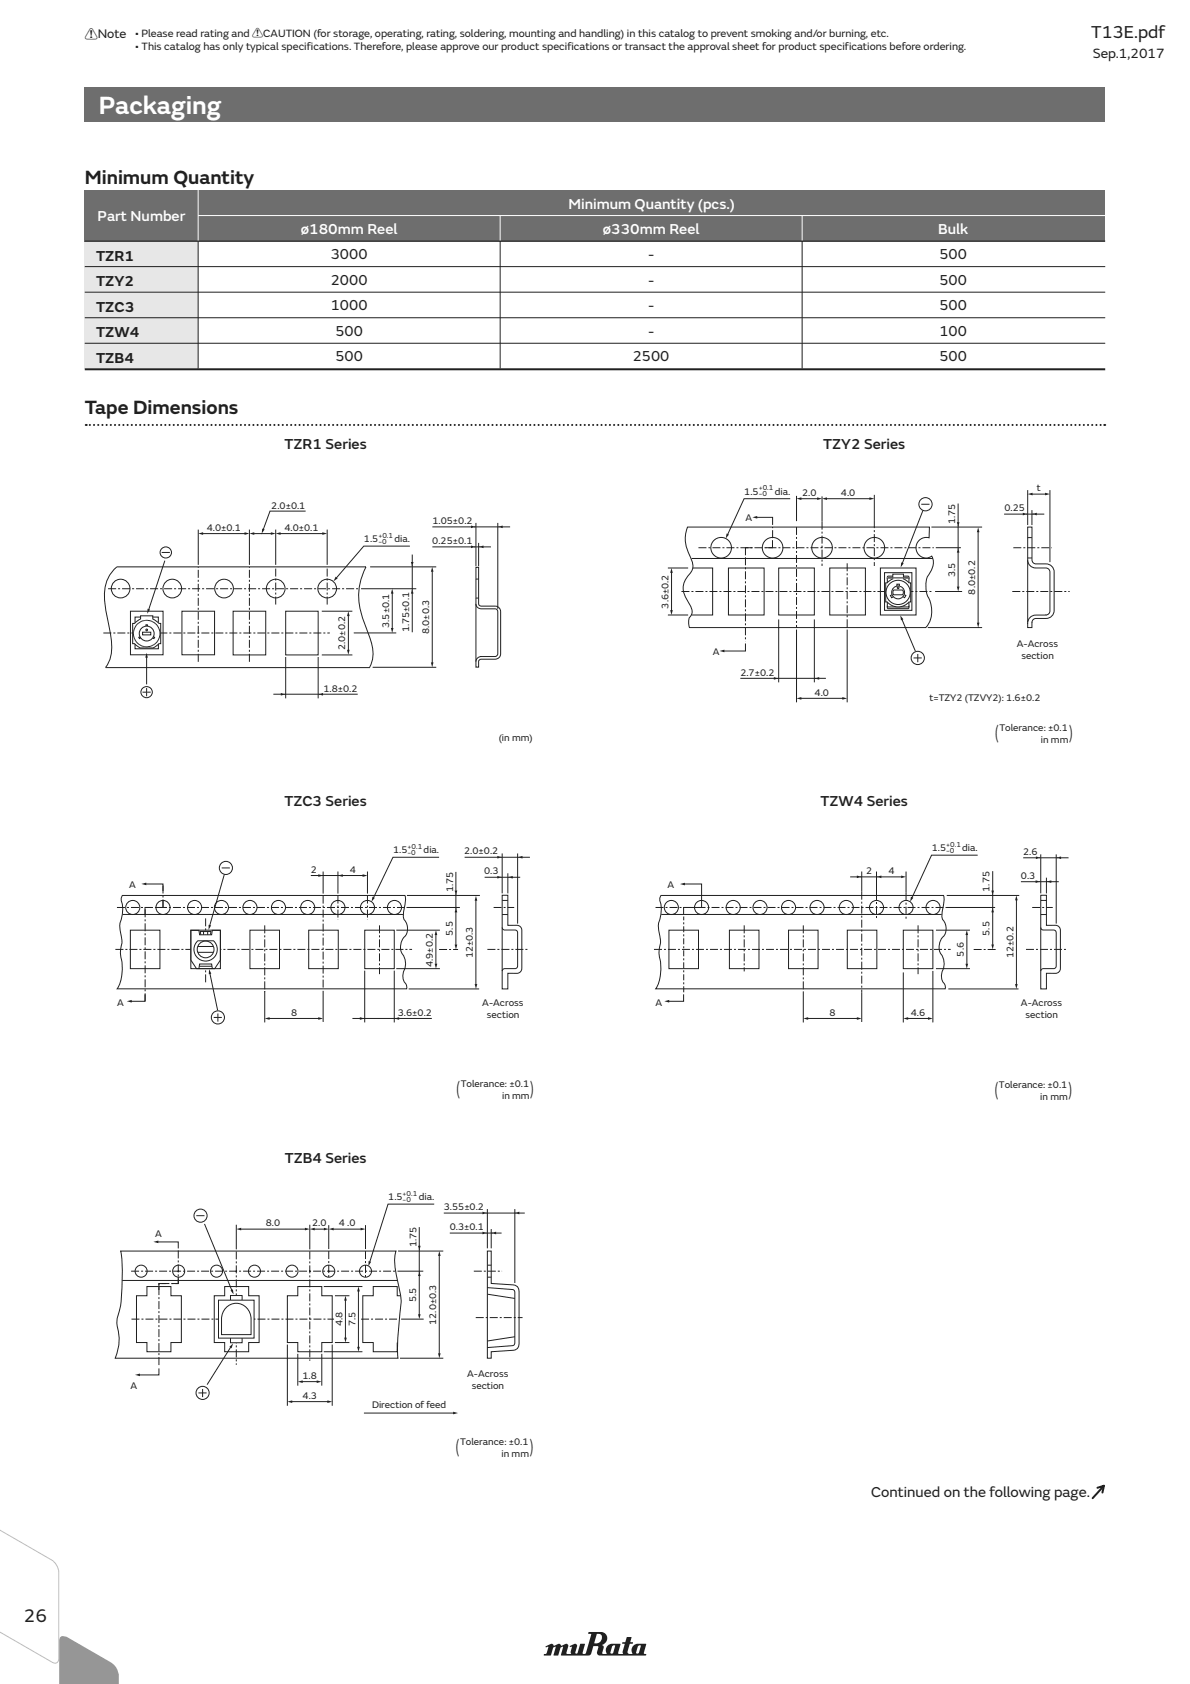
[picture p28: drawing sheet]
<svg xmlns="http://www.w3.org/2000/svg" width="210mm" height="297mm" viewBox="0 0 210 297" stroke-linecap="round" stroke-linejoin="round" font-family="sans-serif">
<defs><g id="words">
<text font-size="4.6" fill="#fff" x="17.5" y="20">Packaging</text>
<g font-size="3.5" fill="#231f20">
<text x="15" y="32.4">Minimum Quantity</text>
<text x="15" y="72.9">Tape Dimensions</text>
<text x="175.5" y="130.1">(</text>
<text x="188.6" y="130.1">)</text>
<text x="80.5" y="193">(</text>
<text x="93.6" y="193">)</text>
<text x="175.4" y="193.1">(</text>
<text x="188.5" y="193.1">)</text>
<text x="80.4" y="256.1">(</text>
<text x="93.5" y="256.1">)</text>
</g>
<text font-size="3.4" fill="#231f20" x="4.2" y="286.2">26</text>
<text font-size="3.2" fill="#231f20" x="192.5" y="6.7">T13E.pdf</text>
<g font-size="2.6" fill="#fff">
<text x="17.2" y="39">Part Number</text>
<text x="53" y="41.3">ø180mm Reel</text>
<text x="100.3" y="36.8">Minimum Quantity (pcs.)</text>
<text x="106.3" y="41.3">ø330mm Reel</text>
<text x="165.5" y="41.3">Bulk</text>
</g>
<g font-size="2.6" fill="#231f20">
<text x="17" y="46">TZR1</text>
<text x="58.3" y="45.8">3000</text>
<text x="114.3" y="45.8">-</text>
<text x="165.7" y="45.8">500</text>
<text x="17" y="50.5">TZY2</text>
<text x="58.3" y="50.3">2000</text>
<text x="114.3" y="50.3">-</text>
<text x="165.7" y="50.3">500</text>
<text x="17" y="55">TZC3</text>
<text x="17" y="59.5">TZW4</text>
<text x="58.3" y="54.8">1000</text>
<text x="59.2" y="59.3">500</text>
<text x="114.3" y="54.8">-</text>
<text x="114.3" y="59.3">-</text>
<text x="165.7" y="54.8">500</text>
<text x="165.7" y="59.3">100</text>
<text x="17" y="64">TZB4</text>
<text x="59.2" y="63.8">500</text>
<text x="111.6" y="63.8">2500</text>
<text x="165.7" y="63.8">500</text>
<text x="50.2" y="79.1">TZR1 Series</text>
<text x="145.2" y="79.1">TZY2 Series</text>
<text x="50.2" y="142.1">TZC3 Series</text>
<text x="144.7" y="142.1">TZW4 Series</text>
<text x="50.2" y="205.1">TZB4 Series</text>
<text x="153.7" y="264">Continued on the following page.</text>
</g>
<text font-size="2.5" fill="#231f20" x="192.8" y="10.3">Sep.1,2017</text>
<text font-size="2.3" fill="#231f20" x="15" y="6.9">!Note</text>
<g font-size="1.9" fill="#231f20">
<text x="23.9" y="6.5">• Please read rating and !CAUTION (for storage, operating, rating, soldering, mounting and handling) in this catalog to prevent smoking and/or burning, etc.</text>
<text x="23.9" y="8.8">• This catalog has only typical specifications. Therefore, please approve our product specifications or transact the approval sheet for product specifications before ordering.</text>
</g>
<g font-size="1.8" fill="#231f20">
<text x="47.8" y="89.8">2.0±0.1</text>
<text x="131.3" y="87.3">1.5</text>
<text x="136.7" y="87.3">dia.</text>
<text x="141.5" y="87.4">2.0</text>
<text x="148.3" y="87.4">4.0</text>
<text x="182.9" y="86.6">t</text>
<text x="36.5" y="93.6">4.0±0.1</text>
<text x="50.2" y="93.6">4.0±0.1</text>
<text x="64.2" y="95.6">1.5</text>
<text x="69.6" y="95.6">dia.</text>
<text x="76.2" y="95.9">0.25±0.1</text>
<text x="76.3" y="92.4">1.05±0.2</text>
<text x="131.5" y="91.9">A</text>
<text x="168.5" y="92.4" transform="rotate(-90 168.5 92.4)">1.75</text>
<text x="177.2" y="90.1">0.25</text>
<text x="168.5" y="101.7" transform="rotate(-90 168.5 101.7)">3.5</text>
<text x="117.9" y="107.3" transform="rotate(-90 117.9 107.3)">3.6±0.2</text>
<text x="172" y="104.9" transform="rotate(-90 172 104.9)">8.0±0.2</text>
<text x="68.6" y="110.8" transform="rotate(-90 68.6 110.8)">3.5±0.1</text>
<text x="72.2" y="111.6" transform="rotate(-90 72.2 111.6)">1.75±0.1</text>
<text x="75.7" y="111.9" transform="rotate(-90 75.7 111.9)">8.0±0.3</text>
<text x="60.9" y="114.7" transform="rotate(-90 60.9 114.7)">2.0±0.2</text>
<text x="125.7" y="115.5">A</text>
<text x="130.6" y="119.2">2.7±0.2</text>
<text x="179.4" y="114.1">A-Across</text>
<text x="180.2" y="116.2">section</text>
<text x="57.1" y="122">1.8±0.2</text>
<text x="143.7" y="122.7">4.0</text>
<text x="163.9" y="123.7">t=TZY2 (TZVY2): 1.6±0.2</text>
<text x="88" y="130.7">(in mm)</text>
<text x="176.3" y="128.9">Tolerance: ±0.1</text>
<text x="183.6" y="131">in mm</text>
<text x="54.8" y="154">2</text>
<text x="61.7" y="154">4</text>
<text x="69.3" y="150.5">1.5</text>
<text x="74.7" y="150.5">dia.</text>
<text x="81.9" y="150.7">2.0±0.2</text>
<text x="85.4" y="154.2">0.3</text>
<text x="152.8" y="154.1">2</text>
<text x="156.7" y="154.1">4</text>
<text x="164.3" y="150.1">1.5</text>
<text x="169.7" y="150.1">dia.</text>
<text x="180.1" y="155">0.3</text>
<text x="180.5" y="150.8">2.6</text>
<text x="22.8" y="156.6">A</text>
<text x="79.9" y="157.4" transform="rotate(-90 79.9 157.4)">1.75</text>
<text x="117.8" y="156.6">A</text>
<text x="174.6" y="157.3" transform="rotate(-90 174.6 157.3)">1.75</text>
<text x="79.9" y="165" transform="rotate(-90 79.9 165)">5.5</text>
<text x="174.6" y="165" transform="rotate(-90 174.6 165)">5.5</text>
<text x="76.3" y="170.6" transform="rotate(-90 76.3 170.6)">4.9±0.2</text>
<text x="83.4" y="169" transform="rotate(-90 83.4 169)">12±0.3</text>
<text x="170" y="168.7" transform="rotate(-90 170 168.7)">5.6</text>
<text x="178.7" y="169" transform="rotate(-90 178.7 169)">12±0.2</text>
<text x="20.7" y="177.4">A</text>
<text x="51.3" y="179.2">8</text>
<text x="70.2" y="179.2">3.6±0.2</text>
<text x="85.1" y="177.4">A-Across</text>
<text x="85.9" y="179.5">section</text>
<text x="115.7" y="177.4">A</text>
<text x="146.3" y="179.2">8</text>
<text x="160.7" y="179.2">4.6</text>
<text x="180.1" y="177.4">A-Across</text>
<text x="180.9" y="179.5">section</text>
<text x="81.3" y="191.8">Tolerance: ±0.1</text>
<text x="176.2" y="191.8">Tolerance: ±0.1</text>
<text x="88.6" y="193.9">in mm</text>
<text x="183.5" y="194">in mm</text>
<text x="68.5" y="211.7">1.5</text>
<text x="73.9" y="211.7">dia.</text>
<text x="78.3" y="213.4">3.55±0.2</text>
<text x="27.3" y="218.2">A</text>
<text x="46.9" y="216.3">8.0</text>
<text x="55" y="216.3">2.0</text>
<text x="59.8" y="216.3">4 .0</text>
<text x="73.4" y="220" transform="rotate(-90 73.4 220)">1.75</text>
<text x="79.3" y="216.9">0.3±0.1</text>
<text x="60.4" y="234" transform="rotate(-90 60.4 234)">4.8</text>
<text x="62.7" y="234" transform="rotate(-90 62.7 234)">7.5</text>
<text x="73.4" y="229.7" transform="rotate(-90 73.4 229.7)">5.5</text>
<text x="76.9" y="233.7" transform="rotate(-90 76.9 233.7)">12.0±0.3</text>
<text x="23" y="245">A</text>
<text x="53.4" y="243.2">1.8</text>
<text x="82.4" y="243">A-Across</text>
<text x="83.2" y="245.1">section</text>
<text x="53.4" y="246.8">4.3</text>
<text x="65.6" y="248.4">Direction of feed</text>
<text x="81.2" y="254.9">Tolerance: ±0.1</text>
<text x="88.5" y="257">in mm</text>
</g>
<g font-size="1.3" fill="#231f20">
<text x="133.8" y="86.5">+0.1</text>
<text x="133.8" y="87.5">-0</text>
<text x="66.7" y="94.8">+0.1</text>
<text x="66.7" y="95.9">-0</text>
<text x="71.9" y="149.7">+0.1</text>
<text x="166.9" y="149.4">+0.1</text>
<text x="71.9" y="150.8">-0</text>
<text x="166.9" y="150.4">-0</text>
<text x="71" y="210.9">+0.1</text>
<text x="71" y="212">-0</text>
</g>
</g></defs>
<path d="M15 15.5h180v6h-180z" fill="#6d6e70"/>
<path d="M15 42.5h20v22.5h-20z" fill="#e6e7e8"/>
<path d="M15 33.5h179.9v9h-179.9z" fill="#6d6e70"/>
<path d="M35 38h159.9M35 33.5v9M88.2 38v4.5M141.5 38v4.5" fill="none" stroke="#fff" stroke-width=".18"/>
<path d="M15 47h179.9M15 51.5h179.9M15 56h179.9M15 42.5h179.9M35 42.5v22.5M88.2 42.5v22.5M141.5 42.5v22.5M15 60.5h179.9M27.9 109.8v-1h-4.1v1.1" fill="none" stroke="#231f20" stroke-width=".18"/>
<path d="M15 65.1h179.9" fill="none" stroke="#231f20" stroke-width=".35"/>
<path d="M18.2 111.7h40" fill="none" stroke="#231f20" stroke-width=".18" stroke-dasharray="1.4 .4 .4 .4" stroke-linecap="butt"/>
<path d="M23.4 110h.3l1.1-.8v-.6h2.2v.6l1 .8h.3v3.5h-.3l-1 .8h-2.2l-1.1-.8h-.3z" fill="#fff"/>
<path d="M23.4 110h.3l1.1-.8v-.6h2.2v.6l1 .8h.3v3.5h-.3l-1 .8h-2.2l-1.1-.8h-.3zM83.9 100.1h.5v6.5l.1 .2 .4 .1h2.6a.96 .96 0 0 1 .8 1v7.5a.95 .95 0 0 1-.9 .9h-2.8l-.2 .3v1.1h-.5v-1a.91 .91 0 0 1 1-.9h2.5l.4-.4-.1-7.8-.4-.2h-2.4a.91 .91 0 0 1-1-.9z" fill="none" stroke="#231f20" stroke-width=".18"/>
<g fill="none" stroke="#231f20" stroke-width=".18">
<path d="M46.2 94.1h.1M23 107.8h5.8v7.7h-5.8zM24.5 112.4l.4-.2 .1 .2-.4 .2zM25.7 110.2h.3v.5h-.3zM26.9 112.2l.4 .2-.1 .2-.5-.2zM27.9 113.6v.8h-4.1v-.8M32.1 107.8h5.7v7.7h-5.7zM41.1 107.8h5.8v7.7h-5.8zM50.4 107.8h5.7v7.7h-5.7zM65.2 117.7a6.9 6.9 0 0 0-.3-6l-.4-1.1a11.7 11.7 0 0 1 .1-10.6h-44a7.1 7.1 0 0 0-2 6.9l.4 2.6a17.1 17.1 0 0 1 .6 6.2l-.4 1-.6 1 46.6 .1M83.9 106.5v10.2M83.9 102.1h.5z"/>
<path d="M83.9 105.5h.5z"/>
<circle cx="21.3" cy="103.8" r="1.65"/>
<circle cx="25.9" cy="111.8" r="2.34"/>
<circle cx="30.4" cy="103.8" r="1.65"/>
<circle cx="39.5" cy="103.8" r="1.65"/>
<circle cx="48.6" cy="103.8" r="1.65"/>
<circle cx="57.7" cy="103.8" r="1.65"/>
</g>
<path d="M19.1 103.8h44.2" fill="none" stroke="#231f20" stroke-width=".18" stroke-dasharray="1.4 .4 .4 .4" stroke-linecap="butt"/>
<circle cx="25.9" cy="111.8" r="1.31" fill="#fff"/>
<g fill="none" stroke="#231f20" stroke-width=".18">
<path d="M25.2 111.5h1.4v.5h-1.4zM61.4 108.5v6.3"/>
<circle cx="25.9" cy="111.1" r=".15"/>
<circle cx="25.9" cy="111.8" r="1.31"/>
</g>
<path d="M35 116.7v-16.7M44 116.7v-16.7M48.6 106.6v-6.6M57.7 106.6v-6.6" fill="none" stroke="#231f20" stroke-width=".18" stroke-dasharray="1.4 .4 .4 .4" stroke-linecap="butt"/>
<g fill="#231f20">
<path d="M61.2 114.6h.5l-.3 .9z"/>
<path d="M61.4 107.8l.3 .9h-.5z"/>
</g>
<path d="M76.2 100.7v16.3" fill="none" stroke="#231f20" stroke-width=".18"/>
<g fill="#231f20">
<path d="M76 116.8h.5l-.3 .9z"/>
<path d="M76.2 100l.3 .8h-.5z"/>
</g>
<path d="M69.2 104.5v6.4" fill="none" stroke="#231f20" stroke-width=".18"/>
<g fill="#231f20">
<path d="M68.9 110.8h.5l-.2 .8z"/>
<path d="M69.2 103.8l.2 .9h-.5z"/>
</g>
<path d="M48.2 122.5h1.5M50 122.5h6.5" fill="none" stroke="#231f20" stroke-width=".18"/>
<path d="M49.5 122.2l.9 .3-.9 .2z" fill="#231f20"/>
<path d="M56.8 122.5h6.3" fill="none" stroke="#231f20" stroke-width=".18"/>
<path d="M56.1 122.5l.9-.3v.5z" fill="#231f20"/>
<path d="M72.7 97.8v1.5M72.7 99.6v4.6" fill="none" stroke="#231f20" stroke-width=".18"/>
<path d="M72.5 99.1h.4l-.2 .9z" fill="#231f20"/>
<path d="M72.7 104.5v7" fill="none" stroke="#231f20" stroke-width=".18"/>
<path d="M72.7 103.8l.2 .9h-.4z" fill="#231f20"/>
<path d="M83.6 96.5h1.2M85.1 96.5h1.5" fill="none" stroke="#231f20" stroke-width=".18"/>
<path d="M84.4 96.5l.9-.3v.5z" fill="#231f20"/>
<path d="M76.3 96.5h6.9" fill="none" stroke="#231f20" stroke-width=".18"/>
<path d="M83.1 96.2l.8 .3-.8 .2z" fill="#231f20"/>
<path d="M83.6 92.9h4.6M88.5 92.9h1.5" fill="none" stroke="#231f20" stroke-width=".18"/>
<path d="M87.8 92.9l.9-.2v.5z" fill="#231f20"/>
<path d="M76.3 92.9h6.9" fill="none" stroke="#231f20" stroke-width=".18"/>
<path d="M83.1 92.7l.8 .2-.8 .3z" fill="#231f20"/>
<path d="M49.3 94.1h7.7" fill="none" stroke="#231f20" stroke-width=".18"/>
<g fill="#231f20">
<path d="M48.6 94.1l.9-.2v.4z"/>
<path d="M56.9 93.9l.8 .2-.8 .2z"/>
</g>
<path d="M44.7 94.1h3.2" fill="none" stroke="#231f20" stroke-width=".18"/>
<g fill="#231f20">
<path d="M44 94.1l.9-.2v.4z"/>
<path d="M47.8 93.9l.8 .2-.8 .2z"/>
</g>
<path d="M35.7 94.1h7.6" fill="none" stroke="#231f20" stroke-width=".18"/>
<g fill="#231f20">
<path d="M35 94.1l.8-.2v.4z"/>
<path d="M43.1 93.9l.9 .2-.9 .2z"/>
</g>
<path d="M53.9 90.2h-6.3l-1.2 3.3" fill="none" stroke="#231f20" stroke-width=".18"/>
<path d="M46.2 93.2l.5 .2-.5 .7z" fill="#231f20"/>
<path d="M35 93.4v6.2M44 93.4v6.2M48.6 93.4v6.2M57.7 93.4v6.2M25.9 115.8v4.9" fill="none" stroke="#231f20" stroke-width=".18"/>
<path d="M25.9 115.1l.2 .9h-.5z" fill="#231f20"/>
<path d="M29.1 98.9l-2.9 8.7" fill="none" stroke="#231f20" stroke-width=".18"/>
<path d="M26 107.4l.5 .1-.5 .8z" fill="#231f20"/>
<path d="M72.3 96.3h-8.1l-4.9 5.7M50.4 115.9v7.3M56.1 115.9v7.3" fill="none" stroke="#231f20" stroke-width=".18"/>
<path d="M59.2 101.7l.4 .3-.8 .5z" fill="#231f20"/>
<g fill="none" stroke="#231f20" stroke-width=".18">
<path d="M65.3 100h11.6M83.9 92.2v7.7M84.4 95.8v4.1M87.8 92.2v15.2M56.8 107.8h5.4M56.8 115.5h5.4M62.4 111.6h7.5M63.7 103.8h9.7M65.7 117.7h11.2"/>
<circle cx="29.3" cy="97.5" r=".99"/>
<circle cx="25.9" cy="122.1" r=".99"/>
</g>
<path d="M28.5 97.4h1.5z" fill="#fff"/>
<path d="M28.5 97.4h1.5" fill="none" stroke="#231f20" stroke-width=".18"/>
<path d="M25.1 122.1h1.5z" fill="#fff"/>
<path d="M25.1 122.1h1.5" fill="none" stroke="#231f20" stroke-width=".18"/>
<path d="M25.9 121.4v1.4z" fill="#fff"/>
<path d="M25.9 121.4v1.4" fill="none" stroke="#231f20" stroke-width=".18"/>
<path d="M15.8 75h178.6" fill="none" stroke="#231f20" stroke-width=".35" stroke-dasharray="0 .7"/>
<g fill="#231f20">
<circle cx="15.1" cy="75" r=".18"/>
<circle cx="194.8" cy="75" r=".18"/>
</g>
<g fill="none" stroke="#231f20" stroke-width=".18">
<path d="M121.3 93h42.6v1.9a1.8 1.8 0 0 0-2.3 1.9 1.8 1.8 0 0 0 2.8 1.3 3.2 3.2 0 0 1-.7 3.5 4.7 4.7 0 0 0 .2 4.1 4.9 4.9 0 0 1-.6 5h-41.7l-.1-.7a1.73 1.73 0 0 1 .5-1.6 2.35 2.35 0 0 0-.5-2.1 3.7 3.7 0 0 1 .1-5 2.35 2.35 0 0 0 .2-3.1 6.1 6.1 0 0 1-.5-5.2zM122 98.5h42.5M181.3 93h.7v5.8a.71 .71 0 0 0 .7 .7h1.8a1.41 1.41 0 0 1 1.4 1.4v6.8a1.41 1.41 0 0 1-1.4 1.4h-1.8a.72 .72 0 0 0-.7 .7v.9h-.7v-.8a1.42 1.42 0 0 1 1.4-1.4h1.8a.71 .71 0 0 0 .7-.7v-6.9a.72 .72 0 0 0-.7-.7h-1.8a1.41 1.41 0 0 1-1.4-1.4zM181.3 98.4h.7M181.3 94.8h.7M181.3 98.8v11M122.2 100.2h3.5v8.3h-3.8M128.5 100.2h6.3v8.3h-6.3zM137.4 100.2h6.2v8.3h-6.2zM146.4 100.2h6.2v8.3h-6.2zM155.3 100.2h6.3v8.3h-6.3zM156 101h4.8v6.7h-4.8z"/>
<circle cx="127.2" cy="96.6" r="1.82"/>
<circle cx="136.3" cy="96.6" r="1.82"/>
<circle cx="145" cy="96.6" r="1.82"/>
<circle cx="154.2" cy="96.6" r="1.82"/>
</g>
<path d="M123.2 96.6h41.5M131.5 98.3v14.8M136.3 94.9v-2M140.5 92.9v17.8M145 92v7.8M149.4 99.4v11.3M154.2 91.7v8.1M178.7 96.6h6.8M120.2 104.3h44.4M178.6 104.3h10.1" fill="none" stroke="#231f20" stroke-width=".18" stroke-dasharray="1.4 .4 .4 .4" stroke-linecap="butt"/>
<path d="M156.6 106.8l3.6-.1 .1 .2v.3l-.1 .2h-3.5l-.2-.2z" fill="#e6e7e8"/>
<path d="M156.6 106.8l3.6-.1 .1 .2v.3l-.1 .2h-3.5l-.2-.2z" fill="none" stroke="#231f20" stroke-width=".18"/>
<path d="M156.6 101.7l3.6-.1 .1 .2v.3l-.1 .1h-3.5l-.2-.1z" fill="#e6e7e8"/>
<path d="M156.6 101.7l3.6-.1 .1 .2v.3l-.1 .1h-3.5l-.2-.1z" fill="none" stroke="#231f20" stroke-width=".18"/>
<path d="M156.5 101.9h3.8v5.2h-3.8z" fill="#fff"/>
<path d="M156.5 101.9h3.8v5.2h-3.8z" fill="none" stroke="#231f20" stroke-width=".18"/>
<path d="M157.5 101.3h1.9v.8l.9 .7h.3v3.4h-.3a2.56 2.56 0 0 1-3.8 0h-.3v-3.4h.3l1-.7z" fill="#fff"/>
<path d="M157.5 101.3h1.9v.8l.9 .7h.3v3.4h-.3a2.56 2.56 0 0 1-3.8 0h-.3v-3.4h.3l1-.7z" fill="none" stroke="#231f20" stroke-width=".18"/>
<circle cx="158.4" cy="104.5" r="2.14" fill="#fff"/>
<circle cx="158.4" cy="104.5" r="2.14" fill="none" stroke="#231f20" stroke-width=".18"/>
<path d="M158.2 103h.4v.4h-.4z" fill="#fff"/>
<path d="M158.2 103.4v-.4h.4v.4" fill="none" stroke="#231f20" stroke-width=".18"/>
<path d="M159.5 104.9l.3 .1-.2 .4-.3-.1z" fill="#fff"/>
<path d="M159.5 104.9l.3 .1-.2 .4-.3-.1" fill="none" stroke="#231f20" stroke-width=".18"/>
<path d="M157.1 105.1l.3-.2 .2 .4-.3 .1z" fill="#fff"/>
<path d="M157.4 104.9l-.3 .2 .2 .3 .3-.1" fill="none" stroke="#231f20" stroke-width=".18"/>
<path d="M156.5 101.9h3.8z" fill="#fff"/>
<path d="M156.5 101.9h3.8" fill="none" stroke="#231f20" stroke-width=".18"/>
<circle cx="158.4" cy="104.5" r="1.14" fill="#fff"/>
<circle cx="158.4" cy="104.5" r="1.14" fill="none" stroke="#231f20" stroke-width=".18"/>
<circle cx="158.4" cy="103.7" r=".15" fill="#fff"/>
<circle cx="158.4" cy="103.7" r=".15" fill="none" stroke="#231f20" stroke-width=".18"/>
<path d="M157.6 104.1h1.6l.1 .6-.1 .2h-1.6l-.1-.4z" fill="#fff"/>
<path d="M118.5 100.9v6.9M157.6 104.1h1.6l.1 .6-.1 .2h-1.6l-.1-.4z" fill="none" stroke="#231f20" stroke-width=".18"/>
<g fill="#231f20">
<path d="M118.2 107.6h.5l-.3 .9z"/>
<path d="M118.4 100.2l.3 .8h-.5z"/>
</g>
<path d="M169 97.3v6.3" fill="none" stroke="#231f20" stroke-width=".18"/>
<g fill="#231f20">
<path d="M169 96.6l.2 .9h-.4z"/>
<path d="M168.8 103.5h.4l-.2 .8z"/>
</g>
<path d="M172.5 93.7v16.3" fill="none" stroke="#231f20" stroke-width=".18"/>
<g fill="#231f20">
<path d="M172.5 93l.3 .9h-.5z"/>
<path d="M172.3 109.8h.5l-.3 .9z"/>
</g>
<path d="M145.7 88h7.8" fill="none" stroke="#231f20" stroke-width=".18"/>
<g fill="#231f20">
<path d="M145 88l.9-.3v.5z"/>
<path d="M153.4 87.7l.8 .3-.8 .2z"/>
</g>
<path d="M141.2 88h3.1" fill="none" stroke="#231f20" stroke-width=".18"/>
<g fill="#231f20">
<path d="M140.5 88l.9-.3v.5z"/>
<path d="M144.1 87.7l.9 .3-.9 .2z"/>
</g>
<path d="M141.2 123.2h7.5" fill="none" stroke="#231f20" stroke-width=".18"/>
<g fill="#231f20">
<path d="M148.6 123l.8 .2-.8 .2z"/>
<path d="M140.5 123.2l.9-.2v.4z"/>
</g>
<path d="M130.6 119.7h6M137 119.7h7" fill="none" stroke="#231f20" stroke-width=".18"/>
<path d="M136.5 119.4l.9 .3-.9 .2z" fill="#231f20"/>
<path d="M144.3 119.7h1.4" fill="none" stroke="#231f20" stroke-width=".18"/>
<path d="M143.6 119.7l.9-.3v.5z" fill="#231f20"/>
<path d="M182 87.2h2.5" fill="none" stroke="#231f20" stroke-width=".18"/>
<g fill="#231f20">
<path d="M181.3 87.1l.8-.2v.5z"/>
<path d="M184.3 86.9l.9 .2-.9 .3z"/>
</g>
<path d="M180.9 90.7h1.5M182.7 90.7h1.5" fill="none" stroke="#231f20" stroke-width=".18"/>
<path d="M182 90.7l.9-.3v.5z" fill="#231f20"/>
<path d="M177.1 90.7h3.5" fill="none" stroke="#231f20" stroke-width=".18"/>
<path d="M180.4 90.4l.9 .3-.9 .2z" fill="#231f20"/>
<path d="M169 88.8v3.5M169 92.6v4.4" fill="none" stroke="#231f20" stroke-width=".18"/>
<path d="M168.8 92.1h.4l-.2 .9z" fill="#231f20"/>
<path d="M162.8 90l-3.7 9.4M164.3 93h8.9M181.3 86.5v6.1M182 90v2.6M185.2 86.4v12.8M117.8 100.2h3.6M117.8 108.5h3.6M137.4 109.3v11.1M143.6 109.3v11.1M149.4 111v12.9M163.6 110.7h9.6M164.9 104.3h4.8" fill="none" stroke="#231f20" stroke-width=".18"/>
<path d="M159 99.2l.4 .2-.5 .7z" fill="#231f20"/>
<path d="M159.1 109.2l2.4 5.7" fill="none" stroke="#231f20" stroke-width=".18"/>
<path d="M158.8 108.5l.5 .7-.4 .2z" fill="#231f20"/>
<g fill="none" stroke="#231f20" stroke-width=".18">
<path d="M139.4 88h-8.2l-2.9 6.4M140.5 87.5v4.4M145 87.6v4.4M154.2 87.3v4.4M162.5 88.9h1.5M165.1 96.6h4.4M140.5 111v12.9M161.1 116.1h1.5M161.9 115.4v1.4"/>
<circle cx="163.2" cy="88.9" r="1.17"/>
<circle cx="161.9" cy="116.1" r="1.17"/>
</g>
<path d="M128.2 94.1l.4 .2-.6 .7z" fill="#231f20"/>
<path d="M132.7 96.6h-1.2v1.4M136.3 95.3v1.3h-1.3M131.5 113.5v1.3h-3.9" fill="none" stroke="#231f20" stroke-width=".18"/>
<path d="M126.9 114.8l.9-.2v.5z" fill="#231f20"/>
<path d="M133.4 91.3h2.9v1.3" fill="none" stroke="#231f20" stroke-width=".18"/>
<path d="M132.7 91.2l.9-.2v.5z" fill="#231f20"/>
<path d="M36.3 162v11.4" fill="none" stroke="#231f20" stroke-width=".18" stroke-dasharray="1.4 .4 .4 .4" stroke-linecap="butt"/>
<path d="M35.3 164.3h1.9l-.1 .6h-1.7z" fill="#fff"/>
<path d="M35.4 164.9l-.1-.6h1.9l-.1 .6" fill="none" stroke="#231f20" stroke-width=".18"/>
<path d="M20.4 167.5h52.3" fill="none" stroke="#231f20" stroke-width=".18" stroke-dasharray="1.4 .4 .4 .4" stroke-linecap="butt"/>
<path d="M33.7 164.1h1.4l.1 .8h2.1l.2-.8h1.4v5.2l-1 1.6h-3.2l-1-1.6z" fill="#fff"/>
<g fill="none" stroke="#231f20" stroke-width=".18">
<path d="M21.6 157.9h49.8a5.6 5.6 0 0 1-.2 2.7 2.06 2.06 0 0 0 .5 2.2 2.32 2.32 0 0 1-.6 2.8 2.62 2.62 0 0 0 .1 3.1 3.2 3.2 0 0 1-.1 2.9 2.11 2.11 0 0 0 .5 2l.1 .8h-51a8.5 8.5 0 0 0 .5-6.2l.2-1.3a6.8 6.8 0 0 0-.3-3.2v-.6a6.9 6.9 0 0 0 .3-4.5zM88.6 157.9h1v5.3h1.6a.86 .86 0 0 1 .8 .9v6.7a.86 .86 0 0 1-.8 .9h-1.6v2.7h-1zM88.6 158.8h1M21.6 161.3h49.5M23 164.1h5.2v6.8h-5.2zM33.7 164.1h1.4l.1 .8h2.1l.2-.8h1.4v5.2l-1 1.6h-3.2l-1-1.6zM33.7 164.1h5.2v6.8h-5.2zM34.9 166.9h2.7M34.9 168h2.7M34.9 165.9h2.8a2.05 2.05 0 0 1 .1 3 2.05 2.05 0 0 1-3 0 2.05 2.05 0 0 1 .1-3zM35.1 170.8l.1-.8h2.1l.2 .8M35.1 170.4h2.3"/>
<path d="M35.9 164.3v.6M36.6 164.3v.6M44.1 164.1h5.2v6.8h-5.2zM54.5 164.1h5.2v6.8h-5.2zM64.3 164.1h5.2v6.8h-5.2zM76.9 164.8v5.4M88.6 161.3h1M88.6 163.6l.2 .4h.2l2.1 .1 .2 .4-.1 6.1-.3 .3h-1.9h-.2l-.2 .4"/>
<circle cx="23.4" cy="160.1" r="1.24"/>
<circle cx="28.8" cy="160.1" r="1.24"/>
<circle cx="34.3" cy="160.1" r="1.24"/>
<circle cx="36.3" cy="167.5" r="1.48"/>
<circle cx="39.1" cy="160.1" r="1.24"/>
<circle cx="44.1" cy="160.1" r="1.24"/>
<circle cx="49.1" cy="160.1" r="1.24"/>
<circle cx="54.3" cy="160.1" r="1.24"/>
<circle cx="59.6" cy="160.1" r="1.24"/>
<circle cx="64.8" cy="160.1" r="1.24"/>
<circle cx="69.6" cy="160.1" r="1.24"/>
</g>
<path d="M57 158v16.4M59.6 158v4.3M64.8 158v4.3M20.6 160.1h50.7M25.6 176.6v-16.4M28.8 160.1v-4.2M46.7 163.2v11.8M66.9 163.2v8.6M77.4 167.5h3.4M86 167.5h7.1M87.1 160.1h3.6" fill="none" stroke="#231f20" stroke-width=".18" stroke-dasharray="1.4 .4 .4 .4" stroke-linecap="butt"/>
<g fill="#231f20">
<path d="M76.9 164.1l.2 .8h-.4z"/>
<path d="M76.7 170h.4l-.2 .9z"/>
</g>
<path d="M83.9 158.7v15" fill="none" stroke="#231f20" stroke-width=".18"/>
<g fill="#231f20">
<path d="M84 158l.2 .9h-.5z"/>
<path d="M83.7 173.6h.5l-.2 .8z"/>
</g>
<path d="M80.4 160.8v6" fill="none" stroke="#231f20" stroke-width=".18"/>
<g fill="#231f20">
<path d="M80.4 160.1l.3 .8h-.5z"/>
<path d="M80.2 166.6h.5l-.3 .9z"/>
</g>
<path d="M47.4 179.6h8.9" fill="none" stroke="#231f20" stroke-width=".18"/>
<g fill="#231f20">
<path d="M56.1 179.4l.9 .3-.9 .2z"/>
<path d="M46.7 179.7l.9-.3v.5z"/>
</g>
<path d="M62.2 179.6h1.4M64 179.6h5.9" fill="none" stroke="#231f20" stroke-width=".18"/>
<path d="M63.5 179.4l.8 .3-.8 .2z" fill="#231f20"/>
<path d="M70.2 179.6h6" fill="none" stroke="#231f20" stroke-width=".18"/>
<path d="M69.5 179.7l.9-.3v.5z" fill="#231f20"/>
<path d="M60.3 154.4h3.8" fill="none" stroke="#231f20" stroke-width=".18"/>
<g fill="#231f20">
<path d="M64 154.2l.8 .2-.8 .3z"/>
<path d="M59.6 154.4l.9-.2v.5z"/>
</g>
<path d="M54.8 154.4h1.5M56.6 154.4h3.4" fill="none" stroke="#231f20" stroke-width=".18"/>
<path d="M56.1 154.2l.9 .2-.9 .3z" fill="#231f20"/>
<path d="M88.2 154.7h1.7M90.3 154.7h1.5" fill="none" stroke="#231f20" stroke-width=".18"/>
<path d="M89.6 154.7l.8-.2v.5z" fill="#231f20"/>
<path d="M85.5 154.7h2.4" fill="none" stroke="#231f20" stroke-width=".18"/>
<path d="M87.7 154.5l.9 .2-.9 .3z" fill="#231f20"/>
<path d="M88.2 151.2h3.5M92 151.2h1.5" fill="none" stroke="#231f20" stroke-width=".18"/>
<path d="M91.3 151.2l.9-.2v.4z" fill="#231f20"/>
<path d="M82 151.2h5.9" fill="none" stroke="#231f20" stroke-width=".18"/>
<path d="M87.7 151l.9 .2-.9 .2z" fill="#231f20"/>
<path d="M80.4 153.8v3.4M80.4 157.6v2.8" fill="none" stroke="#231f20" stroke-width=".18"/>
<path d="M80.2 157.1h.5l-.3 .8z" fill="#231f20"/>
<path d="M77.5 151.2h-8.2l-3.5 7.2" fill="none" stroke="#231f20" stroke-width=".18"/>
<path d="M65.7 158.2l.4 .2-.6 .6z" fill="#231f20"/>
<g fill="none" stroke="#231f20" stroke-width=".18">
<path d="M57 153.7v3.9M59.6 153.7v3.9M64.8 153.7v3.9M71.8 157.9h12.9M88.6 150.5v7.1M89.6 154v3.6M91.3 150.5v12.4M37 171.6l1.4 6.6M37.7 179.5h1.4M38.4 178.8v1.4M46.7 174.8v5.5M57 174.8v5.5"/>
<path d="M64.3 171.2v9.1M69.5 171.2v9.1M69.9 164.1h7.7M69.9 170.9h7.7M71.7 160.1h9.4M72.1 174.4h12.4"/>
<circle cx="38.4" cy="179.5" r="1.16"/>
</g>
<path d="M36.9 171l.4 .7-.5 .1z" fill="#231f20"/>
<path d="M39.6 154.2l-2.6 9.1" fill="none" stroke="#231f20" stroke-width=".18"/>
<path d="M36.8 163.1l.4 .1-.4 .8z" fill="#231f20"/>
<g fill="none" stroke="#231f20" stroke-width=".18">
<path d="M25.6 155.9h3.2v1.3M39.1 153.1h1.4"/>
<circle cx="39.8" cy="153.1" r="1.16"/>
</g>
<path d="M24.9 155.9l.9-.2v.4z" fill="#231f20"/>
<path d="M28.8 158.8v1.3h-1.2M25.6 175.4v1.2h-2.5M26.7 160.1h-1.1v1.2" fill="none" stroke="#231f20" stroke-width=".18"/>
<path d="M22.4 176.6l.8-.2v.4z" fill="#231f20"/>
<g fill="none" stroke="#231f20" stroke-width=".18">
<path d="M116.6 157.9h49.8a5.6 5.6 0 0 1-.2 2.7 2.06 2.06 0 0 0 .5 2.2 2.32 2.32 0 0 1-.6 2.8 2.62 2.62 0 0 0 .1 3.1 3.2 3.2 0 0 1-.1 2.9 2.11 2.11 0 0 0 .5 2l.1 .8h-51a8.5 8.5 0 0 0 .5-6.2l.2-1.3a6.8 6.8 0 0 0-.3-3.2v-.6a6.9 6.9 0 0 0 .3-4.5zM120.6 155.9h3.2v4.2h-3.2v1.2M183.6 157.9h1v5.3h1.6a.86 .86 0 0 1 .8 .9v6.7a.86 .86 0 0 1-.8 .9h-1.6v2.7h-1zM183.6 158.8h1M118 164.1h5.2v6.8h-5.2zM128.7 164.1h5.2v6.8h-5.2zM139.1 164.1h5.2v6.8h-5.2zM149.5 164.1h5.2v6.8h-5.2zM159.3 164.1h5.2v6.8h-5.2zM183.6 161.3h1M183.6 163.6l.2 .4h.2l2.1 .1 .2 .4-.1 6.1-.3 .3h-1.9h-.2l-.2 .4"/>
<circle cx="118.4" cy="160.1" r="1.24"/>
<circle cx="123.8" cy="160.1" r="1.24"/>
<circle cx="129.3" cy="160.1" r="1.24"/>
<circle cx="134.1" cy="160.1" r="1.24"/>
<circle cx="139.1" cy="160.1" r="1.24"/>
<circle cx="144.1" cy="160.1" r="1.24"/>
<circle cx="149.3" cy="160.1" r="1.24"/>
<circle cx="154.6" cy="160.1" r="1.24"/>
<circle cx="159.8" cy="160.1" r="1.24"/>
<circle cx="164.6" cy="160.1" r="1.24"/>
</g>
<path d="M152 157.3v17.8M154.6 157.3v5M159.8 157.5v4.8M115.4 167.5h52.3M115.6 160.1h51.4M131.3 163.2v8.1M141.7 163.2v11.8M161.9 163.2v8.6M171.7 167.5h4.1M181 167.5h7.1M182.1 160.1h3.6" fill="none" stroke="#231f20" stroke-width=".18" stroke-dasharray="1.4 .4 .4 .4" stroke-linecap="butt"/>
<path d="M120.6 175v-13.3" fill="none" stroke="#231f20" stroke-width=".18" stroke-dasharray="1.1 .4 .4 .4" stroke-linecap="butt"/>
<path d="M119.9 155.9l.9-.2v.5z" fill="#231f20"/>
<path d="M116.6 161.3h49.5M170.5 164.8v5.4" fill="none" stroke="#231f20" stroke-width=".18"/>
<g fill="#231f20">
<path d="M170.3 170h.5l-.3 .9z"/>
<path d="M170.5 164.1l.3 .8h-.5z"/>
</g>
<path d="M179.3 158.7v15" fill="none" stroke="#231f20" stroke-width=".18"/>
<g fill="#231f20">
<path d="M179 173.6h.5l-.2 .8z"/>
<path d="M179.3 157.9l.2 .9h-.5z"/>
</g>
<path d="M175.1 160.8v6" fill="none" stroke="#231f20" stroke-width=".18"/>
<g fill="#231f20">
<path d="M174.9 166.6h.4l-.2 .9z"/>
<path d="M175.1 160.1l.2 .8h-.4z"/>
</g>
<path d="M155.3 154.7h3.8" fill="none" stroke="#231f20" stroke-width=".18"/>
<g fill="#231f20">
<path d="M154.6 154.7l.9-.3v.5z"/>
<path d="M159 154.4l.8 .3-.8 .2z"/>
</g>
<path d="M142.4 179.6h8.9" fill="none" stroke="#231f20" stroke-width=".18"/>
<g fill="#231f20">
<path d="M151.1 179.4l.9 .3-.9 .2z"/>
<path d="M141.7 179.7l.9-.3v.5z"/>
</g>
<path d="M160 179.6h3.8" fill="none" stroke="#231f20" stroke-width=".18"/>
<g fill="#231f20">
<path d="M163.7 179.4l.8 .3-.8 .2z"/>
<path d="M159.3 179.7l.9-.3v.5z"/>
</g>
<path d="M175.1 153.7v3.5M175.1 157.6v2.8" fill="none" stroke="#231f20" stroke-width=".18"/>
<path d="M174.9 157.1h.4l-.2 .8z" fill="#231f20"/>
<path d="M183.2 151.3h3.5M187 151.3h1.5" fill="none" stroke="#231f20" stroke-width=".18"/>
<path d="M186.3 151.3l.9-.2v.4z" fill="#231f20"/>
<path d="M180.5 151.3h2.4" fill="none" stroke="#231f20" stroke-width=".18"/>
<path d="M182.7 151.1l.9 .2-.9 .2z" fill="#231f20"/>
<path d="M183.2 155.5h1.7M185.3 155.5h1.5" fill="none" stroke="#231f20" stroke-width=".18"/>
<path d="M184.6 155.5l.8-.2v.4z" fill="#231f20"/>
<path d="M180.1 155.5h2.7" fill="none" stroke="#231f20" stroke-width=".18"/>
<path d="M182.7 155.3l.8 .2-.8 .2z" fill="#231f20"/>
<path d="M150 154.7h1.3M151.6 154.7h3.4" fill="none" stroke="#231f20" stroke-width=".18"/>
<path d="M151.1 154.4l.9 .3-.9 .2z" fill="#231f20"/>
<g fill="none" stroke="#231f20" stroke-width=".18">
<path d="M152 153.7v3.6M154.6 153.7v3.8M159.8 153.7v3.8M167 157.9h12.8M172.5 150.8h-8.2l-3.5 7.6M183.6 150.7v6.9M184.6 154.8v2.8M186.3 150.7v12.2M141.7 175v5.3M152 175.1v5.2M159.3 171.5v8.8M164.5 171.3v9"/>
<path d="M165.1 164.1h6M165.1 170.9h6M167 160.1h8.5M167.3 174.4h12.4"/>
</g>
<path d="M160.7 158.2l.4 .2-.6 .6z" fill="#231f20"/>
<path d="M120.6 175.4v1.2h-2.7" fill="none" stroke="#231f20" stroke-width=".18"/>
<path d="M117.2 176.6l.8-.2v.4z" fill="#231f20"/>
<path d="M23.1 224.2h46.6M23.2 232.7h35.7M31.4 220.6v5.8h-3.4v14.6M41.7 220.7v20M54.6 220.7v19.3M58 220.7v4.8M63.7 232.7h6.7M64.5 220.7v4.8M83.6 224.2h5M83.9 232.4h8.3" fill="none" stroke="#231f20" stroke-width=".18" stroke-dasharray="1.4 .4 .4 .4" stroke-linecap="butt"/>
<g fill="none" stroke="#231f20" stroke-width=".18">
<path d="M21.6 225.9h48.5M24.1 228.6h1.8v-1.7h4.2v1.7h1.9v8.2h-1.9v1.6h-4.2v-1.6h-1.8zM37.8 228.6h1.8v-1.7h4.3v1.7h1.8v8.2h-1.8v1.6h-4.3v-1.6h-1.8zM50.7 228.6h1.8v-1.7h4.3v1.7h1.8v8.2h-1.8v1.6h-4.3v-1.6h-1.8z"/>
<circle cx="24.9" cy="224.2" r="1.06"/>
<circle cx="31.5" cy="224.2" r="1.06"/>
<circle cx="38.2" cy="224.2" r="1.06"/>
<circle cx="44.9" cy="224.2" r="1.06"/>
<circle cx="51.5" cy="224.2" r="1.06"/>
<circle cx="58" cy="224.2" r="1.06"/>
<circle cx="64.5" cy="224.2" r="1.06"/>
</g>
<path d="M40.7 228.5h2v.8h-2z" fill="#fff"/>
<path d="M40.7 229.3v-.8h2v.8" fill="none" stroke="#231f20" stroke-width=".18"/>
<path d="M40.7 236h2v.8h-2z" fill="#fff"/>
<path d="M21.3 220.7h48.6a11.6 11.6 0 0 0 .3 5.8l.3 1a10.8 10.8 0 0 1 0 4.9l-.4 4.5 .1 2.7h-49.9a8.7 8.7 0 0 0 .3-6.1v-.6a20.2 20.2 0 0 0 1-7.3l-.1-3.4zM40.7 236v.8h2v-.8M70.6 228.6h-.5v-1.7h-4.3v1.7h-1.8v8.2h1.8v1.6h4.3v-1.6M86 227.1l4.4 .4 .3 .1 .1 .4v9l-.4 .4-4.4 .3M86 223.2h.6M86 225.3h.6M86 228.3l4.8 .7M86 220.7h.6v5.7l3.9 .2a1.1 1.1 0 0 1 1.1 1.4v8.8a1.16 1.16 0 0 1-1.1 1.4l-3.9 .2v1.2h-.6zM90.8 235.8l-4.8 .7" fill="none" stroke="#231f20" stroke-width=".18"/>
<path d="M38.5 229.3h6.3v6.7h-6.3z" fill="#fff"/>
<path d="M38.5 229.3h6.3v6.7h-6.3zM40.1 230.5a2.59 2.59 0 0 1 2.8-.3 2.59 2.59 0 0 1 1.4 2.5v2.7h-5.2v-2.7a2.87 2.87 0 0 1 1-2.2zM74 224.9v7.1" fill="none" stroke="#231f20" stroke-width=".18"/>
<g fill="#231f20">
<path d="M74 224.2l.2 .9h-.5z"/>
<path d="M73.7 231.8h.5l-.2 .9z"/>
</g>
<path d="M77.5 221.4v17.5" fill="none" stroke="#231f20" stroke-width=".18"/>
<g fill="#231f20">
<path d="M77.5 220.7l.2 .8h-.4z"/>
<path d="M77.3 238.7h.4l-.2 .9z"/>
</g>
<path d="M63.2 227.6v10.1" fill="none" stroke="#231f20" stroke-width=".18"/>
<g fill="#231f20">
<path d="M63.2 226.9l.3 .9h-.5z"/>
<path d="M63 237.6h.5l-.3 .8z"/>
</g>
<path d="M60.9 229.3v6.8" fill="none" stroke="#231f20" stroke-width=".18"/>
<g fill="#231f20">
<path d="M60.9 228.6l.3 .8h-.5z"/>
<path d="M60.7 235.9h.5l-.3 .9z"/>
</g>
<path d="M42.4 216.8h11.5" fill="none" stroke="#231f20" stroke-width=".18"/>
<g fill="#231f20">
<path d="M41.7 216.8l.8-.2v.4z"/>
<path d="M53.8 216.6l.8 .2-.8 .2z"/>
</g>
<path d="M55.3 216.8h2" fill="none" stroke="#231f20" stroke-width=".18"/>
<g fill="#231f20">
<path d="M54.6 216.8l.9-.2v.4z"/>
<path d="M57.1 216.6l.9 .2-.9 .2z"/>
</g>
<path d="M58.7 216.8h5.1" fill="none" stroke="#231f20" stroke-width=".18"/>
<g fill="#231f20">
<path d="M58 216.8l.8-.2v.4z"/>
<path d="M63.6 216.6l.9 .2-.9 .2z"/>
</g>
<path d="M51.4 247.2h6.5" fill="none" stroke="#231f20" stroke-width=".18"/>
<g fill="#231f20">
<path d="M57.7 247l.9 .2-.9 .3z"/>
<path d="M50.7 247.2l.8-.2v.5z"/>
</g>
<path d="M53.2 243.7h2.8" fill="none" stroke="#231f20" stroke-width=".18"/>
<g fill="#231f20">
<path d="M55.9 243.5l.8 .2-.8 .2z"/>
<path d="M52.5 243.7l.9-.2v.4z"/>
</g>
<path d="M85.6 217.5h1.4M87.3 217.5h1.2" fill="none" stroke="#231f20" stroke-width=".18"/>
<path d="M86.6 217.5l.9-.2v.4z" fill="#231f20"/>
<path d="M79.3 217.5h6" fill="none" stroke="#231f20" stroke-width=".18"/>
<path d="M85.1 217.3l.9 .2-.9 .2z" fill="#231f20"/>
<path d="M85.6 214h5.5M91.4 214h1.2" fill="none" stroke="#231f20" stroke-width=".18"/>
<path d="M90.7 214l.9-.3v.5z" fill="#231f20"/>
<path d="M78.3 214h7" fill="none" stroke="#231f20" stroke-width=".18"/>
<path d="M85.1 213.7l.9 .3-.9 .2z" fill="#231f20"/>
<path d="M74 216.4v3.5M74 220.3v4.3" fill="none" stroke="#231f20" stroke-width=".18"/>
<path d="M73.7 219.7h.5l-.2 .9z" fill="#231f20"/>
<path d="M76.6 212.4h-8.2l-3.2 10.3" fill="none" stroke="#231f20" stroke-width=".18"/>
<path d="M65 222.4l.5 .2-.5 .7z" fill="#231f20"/>
<path d="M36.1 215.9l4.8 11.8" fill="none" stroke="#231f20" stroke-width=".18"/>
<path d="M40.7 227.6l.4-.2 .1 .9z" fill="#231f20"/>
<g fill="none" stroke="#231f20" stroke-width=".18">
<path d="M41.7 216v4.4M54.6 216v4.4M58 216.1v4.2M64.5 216.1v4.2M86 213.3v6.9M86.6 216.8v3.4M90.8 213.3v13M40.7 237.6l-4.2 6.6M50.7 237.2v10.8M52.5 238.8v5.6M56.8 238.8v5.6M57.1 226.9h6.8"/>
<path d="M57.1 238.4h6.8M58.6 237.2v10.8M59.1 228.6h2.5M59.1 236.8h2.5M70.1 224.2h4.6M70.2 220.7h8M70.6 239.6h7.6M70.7 232.7h4"/>
</g>
<path d="M40.5 237.6l.6-.6-.3 .8z" fill="#231f20"/>
<path d="M64.2 249.3h15.9" fill="none" stroke="#231f20" stroke-width=".18"/>
<path d="M79.9 249l.9 .2-.9 .3z" fill="#231f20"/>
<path d="M27.8 219.1h3.6v1.1" fill="none" stroke="#231f20" stroke-width=".18"/>
<path d="M27.1 219.1l.8-.3v.5z" fill="#231f20"/>
<path d="M29.2 226.4h-1.2v1.2M31.4 225.3v1.1h-1.1M28 241.4v1.1h-3.5" fill="none" stroke="#231f20" stroke-width=".18"/>
<path d="M23.8 242.5l.9-.2v.4z" fill="#231f20"/>
<g fill="none" stroke="#231f20" stroke-width=".18">
<path d="M34.6 214.4h1.5M35 245.7h1.4M35.7 245v1.4"/>
<circle cx="35.4" cy="214.4" r="1.16"/>
<circle cx="35.7" cy="245.7" r="1.16"/>
</g>
<path d="M193.6 262.4l1.1-.3-2 2.2M194.7 262.1l-.2 1.2" fill="none" stroke="#231f20" stroke-width=".35"/>
<path d="M95 287h20v10h-20z" fill="#fff"/>
<path d="M96.2 290.4l.1 .2 .3-.2a1.12 1.12 0 0 1-.4 1.3l-.2 .1-.1 .2h1.3l.4-1.4 .3-.2 .1 .1-.4 1.4 .1 .1h.8l.4-1.4 .3-.2 .1 .1-.4 1.4 .1 .1h5l.3-.3 .4-1.3h.8l-.2 1a.5 .5 0 0 0 .5 .6h8.1l.1-.2-.4-.2 .4-1.6-1.5-.1a1.22 1.22 0 0 0-1 1.8h-.7l-.1-.3 .4-1.4 .4-.1 .1-.1v-.1l-.4-.1 .2-.8h-.8l-.3 .8-.5 .1v.2l.4 .1-.4 1.7h-.6l-.2-.1 .4-1.5v-.2a3.3 3.3 0 0 0-2.1 .3 1.35 1.35 0 0 0-.3 1.5h-.7l.2-1.2-.3-.3a1.18 1.18 0 0 0 .9-1.5 1.18 1.18 0 0 0-1.4-.8h-1.9v.3l.5 .1-.9 3.1a.35 .35 0 0 1-.3 .3 .35 .35 0 0 1-.4-.1l.5-1.6h-.8l-.5 1.5-.3 .2-.1-.2 .3-1.2a.35 .35 0 0 0-.5-.3l-.8 .4v.1h.4l-.3 1.2h-.5l-.2-.1 .3-1.3a.35 .35 0 0 0-.5-.3l-.7 .3-.2-.3h-.3l-.8 .3a.44 .44 0 0 0-.6-.3zM105.3 288.2a.69 .69 0 0 1 .7 .2 .69 .69 0 0 1 .1 .8 1.01 1.01 0 0 1-.9 .7l-.4-.1zM108 290.3l.3-.1 .2 .1-.3 1.2-.4 .2-.1-.2zM112.6 290.3l.2-.1 .2 .1-.3 1.2-.3 .2-.2-.2z" fill="#231f20"/>
<path d="M-.1 268l9.3 7.1a2.85 2.85 0 0 1 1.3 2.2v15.2a.79 .79 0 0 1-.4 .9 .79 .79 0 0 1-.9-.1l-9.3-7.1v-.2l9.4 7.1 .3 .2a.57 .57 0 0 0 .7-.8v-15.2a2.68 2.68 0 0 0-1.2-2.1l-9.2-7z" fill="#bbbdc0"/>
<path d="M10.6 288.9a.99 .99 0 0 1 1.3-.1l7.6 4.4a2.89 2.89 0 0 1 1.5 2.3v1.6h-10.5v-7.7z" fill="#939598"/>
<use href="#words"/>
</svg>
